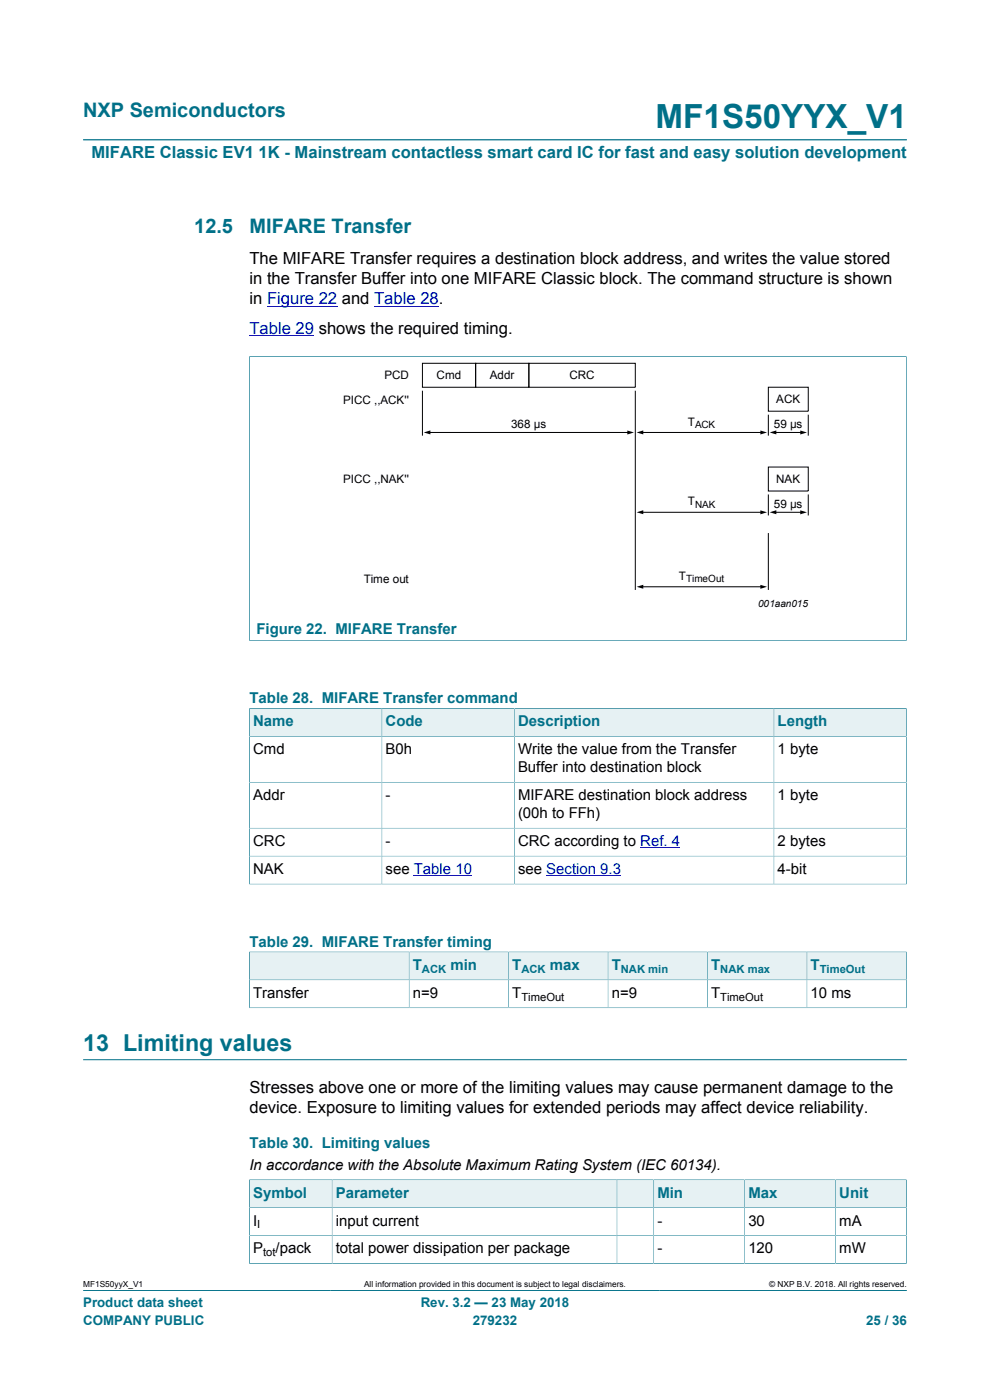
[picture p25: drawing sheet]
<svg xmlns="http://www.w3.org/2000/svg" width="210mm" height="297mm" viewBox="0 0 210 297" stroke-linecap="round" stroke-linejoin="round" font-family="sans-serif">
<defs><g id="words">
<text font-size="7.1" fill="#007088" x="139.1" y="27.2">MF1S50YYX_V1</text>
<text font-size="4.9" fill="#007088" x="17.6" y="223">13 Limiting values</text>
<g font-size="4.2" fill="#007088">
<text x="17.6" y="24.8">NXP Semiconductors</text>
<text x="41.2" y="49.5">12.5</text>
<text x="52.9" y="49.5">MIFARE Transfer</text>
</g>
<text font-size="3.5" fill="#007088" x="19.4" y="33.5">MIFARE Classic EV1 1K - Mainstream contactless smart card IC for fast and easy solution development</text>
<g font-size="3.5">
<text x="52.9" y="56.1">The MIFARE Transfer requires a destination block address, and writes the value stored</text>
<text x="52.9" y="60.3">in the Transfer Buffer into one MIFARE Classic block. The command structure is shown</text>
<text x="52.9" y="64.6">in Figure 22 and Table 28.</text>
<text x="52.9" y="231.9">Stresses above one or more of the limiting values may cause permanent damage to the</text>
<text x="52.9" y="236.2">device. Exposure to limiting values for extended periods may affect device reliability.</text>
</g>
<text font-size="3.5" fill="#00f" x="52.9" y="70.9">Table 29 shows the required timing.</text>
<g font-size="3.2" fill="#007088">
<text x="54.4" y="134.4">Figure 22. MIFARE Transfer</text>
<text x="52.9" y="149.2">Table 28. MIFARE Transfer command</text>
<text x="53.7" y="154.1">Name</text>
<text x="81.8" y="154.1">Code</text>
<text x="109.9" y="154.1">Description</text>
<text x="164.9" y="154.1">Length</text>
<text x="52.9" y="200.9">Table 29. MIFARE Transfer timing</text>
<text x="87.6" y="205.7">T</text>
<text x="95.5" y="205.7">min</text>
<text x="108.7" y="205.7">T</text>
<text x="116.6" y="205.7">max</text>
<text x="129.8" y="205.7">T</text>
<text x="150.9" y="205.7">T</text>
<text x="171.9" y="205.7">T</text>
<text x="52.9" y="243.6">Table 30. Limiting values</text>
<text x="53.7" y="254.1">Symbol</text>
<text x="71.2" y="254.1">Parameter</text>
<text x="139.4" y="254.1">Min</text>
<text x="158.7" y="254.1">Max</text>
<text x="178" y="254.1">Unit</text>
</g>
<g font-size="3.2">
<text x="53.7" y="160">Cmd</text>
<text x="81.8" y="160">B0h</text>
<text x="109.9" y="160">Write the value from the Transfer</text>
<text x="164.9" y="160">1 byte</text>
<text x="109.9" y="163.8">Buffer into destination block</text>
<text x="53.7" y="169.7">Addr</text>
<text x="81.8" y="169.7">-</text>
<text x="109.9" y="169.7">MIFARE destination block address</text>
<text x="109.9" y="173.6">(00h to FFh)</text>
<text x="164.9" y="169.7">1 byte</text>
<text x="53.7" y="179.5">CRC</text>
<text x="81.8" y="179.5">-</text>
<text x="109.9" y="179.5">CRC according to Ref. 4</text>
<text x="164.9" y="179.5">2 bytes</text>
<text x="53.7" y="185.4">NAK</text>
<text x="81.8" y="185.4">see Table 10</text>
<text x="109.9" y="185.4">see Section 9.3</text>
<text x="164.9" y="185.4">4-bit</text>
<text x="53.7" y="211.7">Transfer</text>
<text x="87.6" y="211.7">n=9</text>
<text x="108.7" y="211.7">T</text>
<text x="129.8" y="211.7">n=9</text>
<text x="150.9" y="211.7">T</text>
<text x="171.9" y="211.7">10 ms</text>
<text x="52.9" y="248.1">In accordance with the Absolute Maximum Rating System (IEC 60134).</text>
<text x="53.7" y="260">I</text>
<text x="71.2" y="260">input current</text>
<text x="139.4" y="260">-</text>
<text x="158.7" y="260">30</text>
<text x="178" y="260">mA</text>
<text x="53.7" y="265.9">P</text>
<text x="58.4" y="265.9">/pack</text>
<text x="71.2" y="265.9">total power dissipation per package</text>
<text x="139.4" y="265.9">-</text>
<text x="158.7" y="265.9">120</text>
<text x="178" y="265.9">mW</text>
</g>
<g font-size="2.8" fill="#007088">
<text x="17.6" y="277.3">Product data sheet</text>
<text x="17.6" y="281">COMPANY PUBLIC</text>
<text x="89.2" y="277.3">Rev. 3.2 — 23 May 2018</text>
<text x="100.3" y="281">279232</text>
<text x="183.7" y="281">25 / 36</text>
</g>
<g font-size="2.5">
<text x="81.5" y="80.4">PCD</text>
<text x="92.6" y="80.4">Cmd</text>
<text x="103.9" y="80.4">Addr</text>
<text x="120.8" y="80.4">CRC</text>
<text x="72.8" y="85.8">PICC ,,ACK''</text>
<text x="164.7" y="85.5">ACK</text>
<text x="108.4" y="90.8">368 µs</text>
<text x="145.9" y="90.3">T</text>
<text x="164.1" y="90.8">59 µs</text>
<text x="72.8" y="102.5">PICC ,,NAK''</text>
<text x="145.9" y="107.2">T</text>
<text x="164.1" y="107.8">59 µs</text>
<text x="164.7" y="102.4">NAK</text>
<text x="77.2" y="123.6">Time out</text>
<text x="144" y="123">T</text>
</g>
<g font-size="2.4" fill="#007088">
<text x="89.5" y="206.3">ACK</text>
<text x="110.6" y="206.3">ACK</text>
<text x="131.7" y="206.3">NAK min</text>
<text x="152.8" y="206.3">NAK max</text>
<text x="173.9" y="206.3">TimeOut</text>
</g>
<g font-size="2.4">
<text x="110.6" y="212.3">TimeOut</text>
<text x="152.8" y="212.3">TimeOut</text>
<text x="54.6" y="260.6">I</text>
<text x="55.8" y="266.5">tot</text>
</g>
<g font-size="2.1">
<text x="147.4" y="90.8">ACK</text>
<text x="147.4" y="107.7">NAK</text>
<text x="145.5" y="123.6">TimeOut</text>
<text x="160.8" y="128.7">001aan015</text>
</g>
<g font-size="1.8">
<text x="17.6" y="273.1">MF1S50yyX_V1</text>
<text x="77.2" y="273.1">All information provided in this document is subject to legal disclaimers.</text>
<text x="163.2" y="273.1">© NXP B.V. 2018. All rights reserved.</text>
</g>
</g></defs>
<path d="M17.6 29.7h174.8M52.8 75.6h139.5M52.9 75.6v60.4M192.3 75.6v60.4M52.8 135.9h139.5M17.6 273.8h174.8" fill="none" stroke="#007088" stroke-width=".21"/>
<path d="M52.9 71.3h13.7M56.6 64.9h14.9M79.4 64.9h13.7" fill="none" stroke="#00f" stroke-width=".21"/>
<g fill="none" stroke="#000" stroke-width=".21">
<path d="M89.6 77.1h11.3v5.1h-11.3zM100.9 77.1h11.3v5.1h-11.3zM112.2 77.1h22.6v5.1h-22.6zM89.6 83v9.3M91 91.7h42.3M134.8 83v42M136.2 91.7h25.4M163 99.1h8.4v5.1h-8.4zM163 82.1h8.4v5.1h-8.4zM163 88.1v4.2M164.4 91.7h5.6M171.4 88.1v4.2"/>
<path d="M136.2 108.7h25.4M163 105v4.2M163 113.2v11.8M164.4 108.7h5.6M171.4 105v4.2M136.2 124.5h25.4"/>
</g>
<path d="M89.9 91.7l1.4-.4v.9zM133.1 91.3l1.4 .4-1.4 .5zM135 91.7l1.5-.4v.9zM161.3 91.3l1.4 .4-1.4 .5zM163.3 91.7l1.4-.4v.9zM169.8 91.3l1.4 .4-1.4 .5zM135 108.7l1.5-.5v.9zM161.3 108.3l1.4 .4-1.4 .4zM163.3 108.7l1.4-.5v.9zM169.8 108.3l1.4 .4-1.4 .4zM135 124.5l1.5-.5v.9zM161.3 124.1l1.4 .4-1.4 .4z" fill="#000"/>
<path d="M53 150.4h27.9v5.8h-27.9z" fill="#e6f1f3"/>
<path d="M52.9 150.2v6h28.1v-5.9h-28.2" fill="none" stroke="#007088" stroke-width=".21"/>
<path d="M81.1 150.4h27.9v5.8h-27.9z" fill="#e6f1f3"/>
<path d="M81 150.3h28.1v5.9h-28.1z" fill="none" stroke="#007088" stroke-width=".21"/>
<path d="M109.2 150.4h54.9v5.8h-54.9z" fill="#e6f1f3"/>
<path d="M109.1 150.3h55.1v5.9h-55.1z" fill="none" stroke="#007088" stroke-width=".21"/>
<path d="M164.2 150.4h28v5.8h-28z" fill="#e6f1f3"/>
<path d="M81 156.2v31.3M109.1 156.2v31.3M192.3 150.2v37.4M192.3 156.2h-139.4v31.4M192.3 150.3h-28.1v37.2M52.9 166h139.4M52.9 175.7h139.4M52.8 187.5h139.5M52.9 181.6h139.4" fill="none" stroke="#007088" stroke-width=".21"/>
<path d="M135.8 179.8h8.5M87.8 185.7h12.3M115.9 185.7h15.9" fill="none" stroke="#00f" stroke-width=".21"/>
<path d="M53 202h33.7v5.8h-33.7z" fill="#e6f1f3"/>
<path d="M52.9 201.9v6h33.9v-6h-34" fill="none" stroke="#007088" stroke-width=".21"/>
<path d="M86.9 202h20.9v5.8h-20.9z" fill="#e6f1f3"/>
<path d="M86.8 201.9h21.1v6h-21.1z" fill="none" stroke="#007088" stroke-width=".21"/>
<path d="M108 202h20.9v5.8h-20.9z" fill="#e6f1f3"/>
<path d="M107.9 201.9h21.1v6h-21.1z" fill="none" stroke="#007088" stroke-width=".21"/>
<path d="M129.1 202h20.9v5.8h-20.9z" fill="#e6f1f3"/>
<path d="M129 201.9h21.1v6h-21.1z" fill="none" stroke="#007088" stroke-width=".21"/>
<path d="M150.1 202h21v5.8h-21z" fill="#e6f1f3"/>
<path d="M150.1 201.9h21.1v6h-21.1z" fill="none" stroke="#007088" stroke-width=".21"/>
<path d="M171.2 202h21v5.8h-21z" fill="#e6f1f3"/>
<path d="M52.8 213.8h139.5M86.8 207.9v5.9M107.9 207.9v5.9M129 207.9v5.9M150.1 207.9v5.9M192.3 201.9v12M192.3 207.9h-139.4v6M192.3 201.9h-21.1v11.9M17.6 224.8h174.8" fill="none" stroke="#007088" stroke-width=".21"/>
<path d="M53 250.3h17.4v5.8h-17.4z" fill="#e6f1f3"/>
<path d="M52.9 250.2v6h17.6v-5.9h-17.7" fill="none" stroke="#007088" stroke-width=".21"/>
<path d="M70.5 250.3h60.3v5.8h-60.3z" fill="#e6f1f3"/>
<path d="M70.5 250.3h60.4v5.9h-60.4z" fill="none" stroke="#007088" stroke-width=".21"/>
<path d="M130.9 250.3h7.7v5.8h-7.7z" fill="#e6f1f3"/>
<path d="M130.9 250.3h7.8v5.9h-7.8z" fill="none" stroke="#007088" stroke-width=".21"/>
<path d="M138.7 250.3h19.2v5.8h-19.2z" fill="#e6f1f3"/>
<path d="M138.7 250.3h19.3v5.9h-19.3z" fill="none" stroke="#007088" stroke-width=".21"/>
<path d="M158 250.3h19.2v5.8h-19.2z" fill="#e6f1f3"/>
<path d="M158 250.3h19.3v5.9h-19.3z" fill="none" stroke="#007088" stroke-width=".21"/>
<path d="M177.3 250.3h14.9v5.8h-14.9z" fill="#e6f1f3"/>
<path d="M70.5 256.2v11.9M130.9 256.2v11.9M138.7 256.2v11.9M158 256.2v11.9M192.3 250.2v17.9M192.3 256.2h-139.4v11.9M192.3 250.3h-15v17.8M52.8 268.1h139.5M52.9 262.1h139.4" fill="none" stroke="#007088" stroke-width=".21"/>
<use href="#words"/>
</svg>
